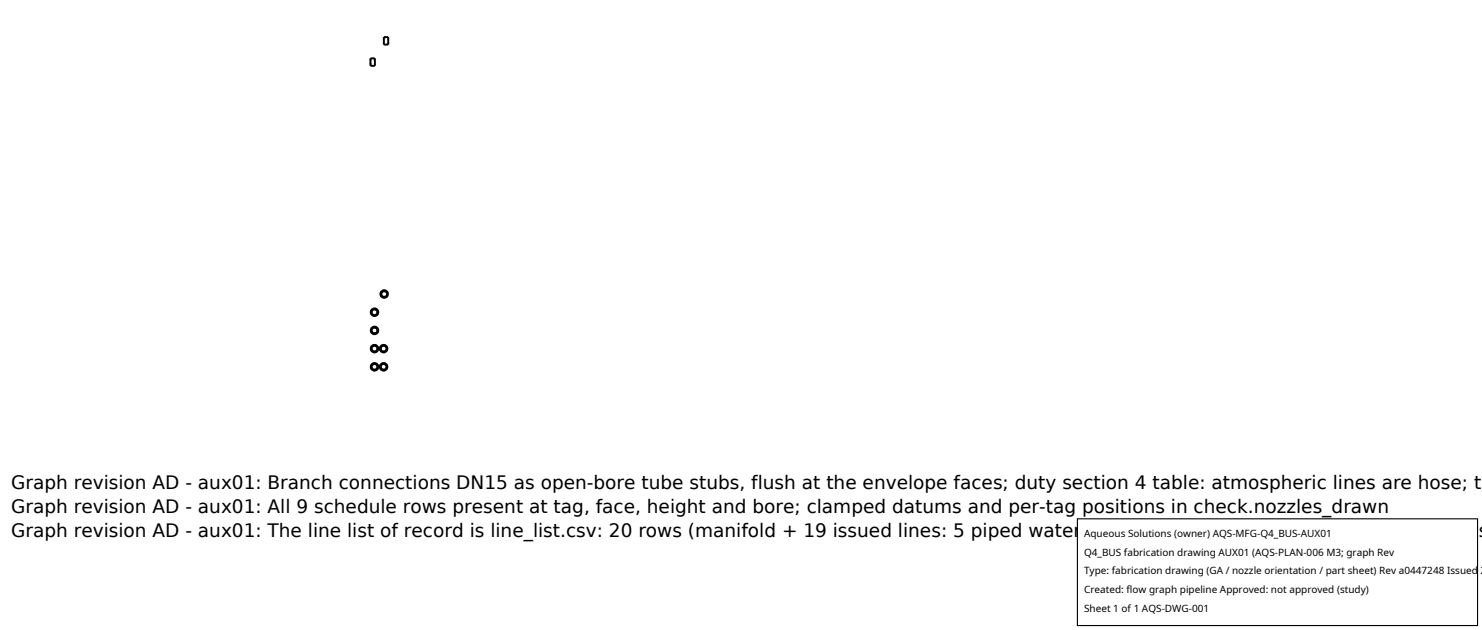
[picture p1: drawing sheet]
<svg xmlns="http://www.w3.org/2000/svg" width="212mm" height="90mm" viewBox="0 0 212 90" stroke-linecap="round" stroke-linejoin="round" font-family="sans-serif">
<defs><g id="words">
<g font-size="2.6">
<text x="1.6" y="69.8">Graph revision AD - aux01: Branch connections DN15 as open-bore tube stubs, flush at the envelope faces; duty section 4 table: atmospheric lines are hose; t</text>
<text x="1.6" y="73.3">Graph revision AD - aux01: All 9 schedule rows present at tag, face, height and bore; clamped datums and per-tag positions in check.nozzles_drawn</text>
<text x="1.6" y="76.7">Graph revision AD - aux01: The line list of record is line_list.csv: 20 rows (manifold + 19 issued lines: 5 piped water lines, 14 not piped - cable and energy rows</text>
</g>
<g font-size="1.4">
<text x="154.8" y="76.6">Aqueous Solutions (owner) AQS-MFG-Q4_BUS-AUX01</text>
<text x="154.8" y="79.3">Q4_BUS fabrication drawing AUX01 (AQS-PLAN-006 M3; graph Rev</text>
<text x="154.8" y="82">Type: fabrication drawing (GA / nozzle orientation / part sheet) Rev a0447248 Issued 2</text>
<text x="154.8" y="84.7">Created: flow graph pipeline Approved: not approved (study)</text>
<text x="154.8" y="87.4">Sheet 1 of 1 AQS-DWG-001</text>
</g>
</g></defs>
<g fill="none" stroke="#a0a0a0" stroke-width=".26" stroke-dasharray=".3 .3" stroke-linecap="butt">
<path d="M52.9 8.3v1.1M52.9 8.5v.8M52.9 9.3v-.8M52.9 9.3h.6M53.5 8.3v1.1M53.5 8.5h-.6M53.5 8.5v.8M53.5 9.3v-.8M54.8 6.4v-1.1M54.8 5.4h.6M54.8 5.4v.8M54.8 6.2v-.8"/>
<path d="M55.4 6.4v-1.1M55.4 5.4v.8M55.4 6.2v-.8M55.4 6.2h-.6M53.5 51.8l.4 .2 .1 .3-.1 .4-.4 .2-.4-.1-.2-.4 .2-.4 .4-.2M53.5 52l.3 .1 .1 .3-.1 .3-.3 .1-.3-.1-.1-.3 .1-.3 .3-.1M53.5 49.2l.4 .2 .1 .3-.1 .5-.4 .1-.4-.1-.2-.4 .2-.4 .4-.2M53.5 49.4l.3 .1 .1 .3-.1 .3-.3 .1-.3-.1-.1-.3 .1-.3 .3-.1M53.5 46.6l.4 .2 .1 .3-.1 .5-.4 .1-.4-.1-.2-.4 .2-.4 .4-.2M53.5 46.8l.3 .1 .1 .3-.1 .3-.3 .1-.3-.1-.1-.3 .1-.3 .3-.1M53.5 44l.4 .2 .1 .3-.1 .5-.4 .1-.4-.1-.2-.4 .2-.4 .4-.2M53.5 44.2l.3 .1 .1 .3-.1 .3-.3 .1-.3-.1-.1-.3 .1-.3 .3-.1"/>
<path d="M54.8 51.8l-.4 .2-.1 .4 .1 .4 .4 .1 .4-.2 .1-.3-.1-.4-.4-.2M54.8 52l-.3 .1-.1 .3 .1 .3 .3 .1 .3-.1 .1-.3-.1-.3-.3-.1M54.8 49.2l-.4 .2-.1 .4 .1 .4 .4 .1 .4-.2 .1-.3-.1-.4-.4-.2M54.8 49.4l-.3 .1-.1 .3 .1 .3 .3 .1 .3-.1 .1-.3-.1-.3-.3-.1M54.9 41.4l.4 .2 .1 .4-.1 .4-.4 .1-.4-.1-.2-.4 .2-.4 .4-.2M54.9 41.6l.3 .1 .1 .3-.1 .3-.3 .1-.3-.1-.1-.3 .1-.3 .3-.1"/>
</g>
<g fill="none" stroke="#000" stroke-width=".26">
<path d="M52.9 8.3h.6v1.1h-.6zM54.8 5.3h.6v1.1h-.6z"/>
<circle cx="53.5" cy="49.8" r=".4"/>
<circle cx="53.5" cy="47.2" r=".54"/>
<circle cx="53.5" cy="44.6" r=".54"/>
<circle cx="53.5" cy="49.8" r=".54"/>
<circle cx="53.5" cy="47.2" r=".4"/>
<circle cx="53.5" cy="52.4" r=".54"/>
<circle cx="53.5" cy="44.6" r=".4"/>
<circle cx="53.5" cy="52.4" r=".4"/>
<circle cx="54.8" cy="49.8" r=".54"/>
<circle cx="54.8" cy="52.4" r=".4"/>
<circle cx="54.8" cy="52.4" r=".54"/>
<circle cx="54.8" cy="49.8" r=".4"/>
<circle cx="54.9" cy="42" r=".54"/>
<circle cx="54.9" cy="42" r=".4"/>
</g>
<path d="M153.9 74.1h57.1v15.2h-57.1z" fill="#fff" stroke="#000" stroke-width=".16"/>
<use href="#words"/>
</svg>
